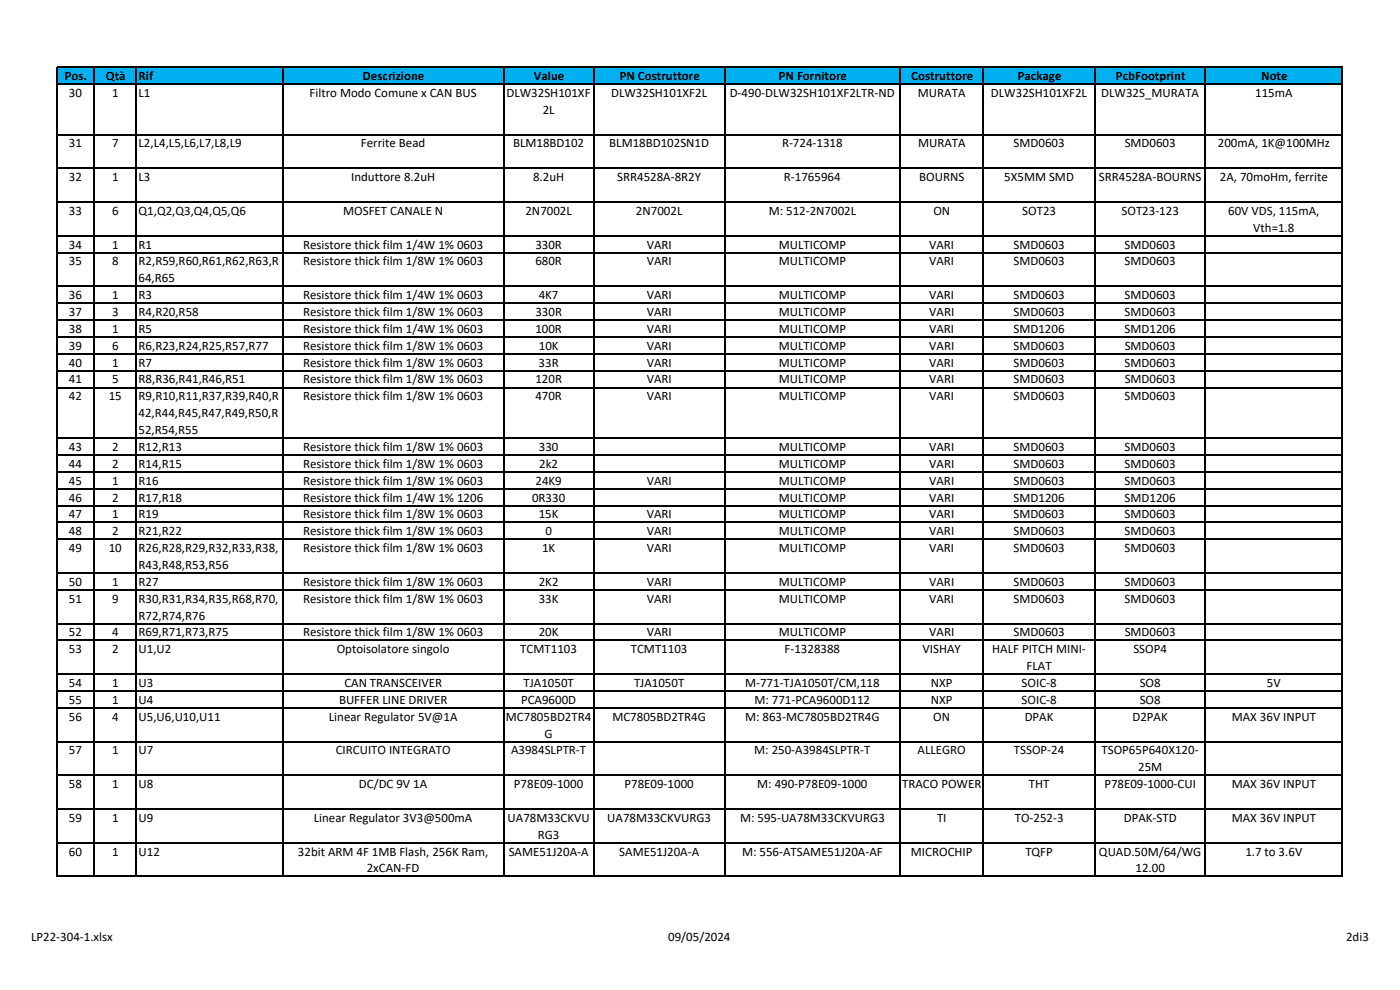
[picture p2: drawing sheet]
<svg xmlns="http://www.w3.org/2000/svg" width="420mm" height="297mm" viewBox="0 0 420 297" stroke-linecap="round" stroke-linejoin="round" font-family="sans-serif">
<defs><g id="words">
<g font-size="3.9">
<text x="19.4" y="24">Pos.</text>
<text x="20.7" y="29.1">30</text>
<text x="31.8" y="24">Qtà</text>
<text x="33.6" y="29.1">1</text>
<text x="41.6" y="29.1">L1</text>
<text x="41.6" y="24">Rif</text>
<text x="92.9" y="29.1">Filtro Modo Comune x CAN BUS</text>
<text x="108.9" y="24">Descrizione</text>
<text x="152" y="29.1">DLW32SH101XF</text>
<text x="160.2" y="24">Value</text>
<text x="183.4" y="29.1">DLW32SH101XF2L</text>
<text x="186" y="24">PN Costruttore</text>
<text x="219" y="29.1">D-490-DLW32SH101XF2LTR-ND</text>
<text x="233.7" y="24">PN Fornitore</text>
<text x="273.5" y="24">Costruttore</text>
<text x="275.5" y="29.1">MURATA</text>
<text x="297.4" y="29.1">DLW32SH101XF2L</text>
<text x="305.4" y="24">Package</text>
<text x="330.5" y="29.1">DLW32S_MURATA</text>
<text x="334.9" y="24">PcbFootprint</text>
<text x="376.7" y="29.1">115mA</text>
<text x="378.5" y="24">Note</text>
<text x="162.9" y="34.1">2L</text>
<text x="20.7" y="44.2">31</text>
<text x="33.6" y="44.2">7</text>
<text x="41.6" y="44.2">L2,L4,L5,L6,L7,L8,L9</text>
<text x="108.3" y="44.2">Ferrite Bead</text>
<text x="154" y="44.2">BLM18BD102</text>
<text x="182.8" y="44.2">BLM18BD102SN1D</text>
<text x="234.7" y="44.2">R-724-1318</text>
<text x="275.5" y="44.2">MURATA</text>
<text x="304.2" y="44.2">SMD0603</text>
<text x="337.5" y="44.2">SMD0603</text>
<text x="365.5" y="44.2">200mA, 1K@100MHz</text>
<text x="20.7" y="54.4">32</text>
<text x="33.6" y="54.4">1</text>
<text x="41.6" y="54.4">L3</text>
<text x="105.4" y="54.4">Induttore 8.2uH</text>
<text x="160" y="54.4">8.2uH</text>
<text x="185.2" y="54.4">SRR4528A-8R2Y</text>
<text x="235.3" y="54.4">R-1765964</text>
<text x="275.9" y="54.4">BOURNS</text>
<text x="301.4" y="54.4">5X5MM SMD</text>
<text x="329.8" y="54.4">SRR4528A-BOURNS</text>
<text x="366.1" y="54.4">2A, 70moHm, ferrite</text>
<text x="20.7" y="64.5">33</text>
<text x="33.6" y="64.5">6</text>
<text x="41.6" y="64.5">Q1,Q2,Q3,Q4,Q5,Q6</text>
<text x="103" y="64.5">MOSFET CANALE N</text>
<text x="157.7" y="64.5">2N7002L</text>
<text x="190.9" y="64.5">2N7002L</text>
<text x="230.7" y="64.5">M: 512-2N7002L</text>
<text x="280.1" y="64.5">ON</text>
<text x="306.8" y="64.5">SOT23</text>
<text x="336.6" y="64.5">SOT23-123</text>
<text x="368.6" y="64.5">60V VDS, 115mA,</text>
<text x="376.1" y="69.5">Vth=1.8</text>
<text x="20.7" y="74.6">34</text>
<text x="33.6" y="74.6">1</text>
<text x="41.6" y="74.6">R1</text>
<text x="90.9" y="74.6">Resistore thick film 1/4W 1% 0603</text>
<text x="160.7" y="74.6">330R</text>
<text x="194.1" y="74.6">VARI</text>
<text x="233.7" y="74.6">MULTICOMP</text>
<text x="278.9" y="74.6">VARI</text>
<text x="304.2" y="74.6">SMD0603</text>
<text x="337.5" y="74.6">SMD0603</text>
<text x="20.7" y="79.7">35</text>
<text x="33.6" y="79.7">8</text>
<text x="41.6" y="79.7">R2,R59,R60,R61,R62,R63,R</text>
<text x="90.9" y="79.7">Resistore thick film 1/8W 1% 0603</text>
<text x="160.7" y="79.7">680R</text>
<text x="194.1" y="79.7">VARI</text>
<text x="233.7" y="79.7">MULTICOMP</text>
<text x="278.9" y="79.7">VARI</text>
<text x="304.2" y="79.7">SMD0603</text>
<text x="337.5" y="79.7">SMD0603</text>
<text x="20.7" y="89.8">36</text>
<text x="33.6" y="89.8">1</text>
<text x="41.6" y="84.7">64,R65</text>
<text x="41.6" y="89.8">R3</text>
<text x="90.9" y="89.8">Resistore thick film 1/4W 1% 0603</text>
<text x="161.7" y="89.8">4K7</text>
<text x="194.1" y="89.8">VARI</text>
<text x="233.7" y="89.8">MULTICOMP</text>
<text x="278.9" y="89.8">VARI</text>
<text x="304.2" y="89.8">SMD0603</text>
<text x="337.5" y="89.8">SMD0603</text>
<text x="20.7" y="94.8">37</text>
<text x="33.6" y="94.8">3</text>
<text x="41.6" y="94.8">R4,R20,R58</text>
<text x="91" y="94.8">Resistore thick film 1/8W 1% 0603</text>
<text x="160.7" y="94.8">330R</text>
<text x="194.1" y="94.8">VARI</text>
<text x="233.7" y="94.8">MULTICOMP</text>
<text x="278.9" y="94.8">VARI</text>
<text x="304.2" y="94.8">SMD0603</text>
<text x="337.5" y="94.8">SMD0603</text>
<text x="20.7" y="99.9">38</text>
<text x="33.6" y="99.9">1</text>
<text x="41.6" y="99.9">R5</text>
<text x="90.9" y="99.9">Resistore thick film 1/4W 1% 0603</text>
<text x="160.7" y="99.9">100R</text>
<text x="194.1" y="99.9">VARI</text>
<text x="233.7" y="99.9">MULTICOMP</text>
<text x="278.9" y="99.9">VARI</text>
<text x="304.2" y="99.9">SMD1206</text>
<text x="337.5" y="99.9">SMD1206</text>
<text x="20.7" y="104.9">39</text>
<text x="33.6" y="104.9">6</text>
<text x="41.6" y="104.9">R6,R23,R24,R25,R57,R77</text>
<text x="91" y="104.9">Resistore thick film 1/8W 1% 0603</text>
<text x="161.7" y="104.9">10K</text>
<text x="194.1" y="104.9">VARI</text>
<text x="233.7" y="104.9">MULTICOMP</text>
<text x="278.9" y="104.9">VARI</text>
<text x="304.2" y="104.9">SMD0603</text>
<text x="337.5" y="104.9">SMD0603</text>
<text x="20.7" y="110">40</text>
<text x="33.6" y="110">1</text>
<text x="41.6" y="110">R7</text>
<text x="90.9" y="110">Resistore thick film 1/8W 1% 0603</text>
<text x="161.6" y="110">33R</text>
<text x="194.1" y="110">VARI</text>
<text x="233.7" y="110">MULTICOMP</text>
<text x="278.9" y="110">VARI</text>
<text x="304.2" y="110">SMD0603</text>
<text x="337.5" y="110">SMD0603</text>
<text x="20.7" y="115.1">41</text>
<text x="33.6" y="115.1">5</text>
<text x="41.6" y="115.1">R8,R36,R41,R46,R51</text>
<text x="91" y="115.1">Resistore thick film 1/8W 1% 0603</text>
<text x="160.7" y="115.1">120R</text>
<text x="194.1" y="115.1">VARI</text>
<text x="233.7" y="115.1">MULTICOMP</text>
<text x="278.9" y="115.1">VARI</text>
<text x="304.2" y="115.1">SMD0603</text>
<text x="337.5" y="115.1">SMD0603</text>
<text x="20.7" y="120.1">42</text>
<text x="32.6" y="120.1">15</text>
<text x="41.6" y="125.2">42,R44,R45,R47,R49,R50,R</text>
<text x="41.6" y="120.1">R9,R10,R11,R37,R39,R40,R</text>
<text x="90.9" y="120.1">Resistore thick film 1/8W 1% 0603</text>
<text x="160.7" y="120.1">470R</text>
<text x="194.1" y="120.1">VARI</text>
<text x="233.7" y="120.1">MULTICOMP</text>
<text x="278.9" y="120.1">VARI</text>
<text x="304.2" y="120.1">SMD0603</text>
<text x="337.5" y="120.1">SMD0603</text>
<text x="41.6" y="130.2">52,R54,R55</text>
<text x="20.7" y="135.3">43</text>
<text x="33.6" y="135.3">2</text>
<text x="41.6" y="135.3">R12,R13</text>
<text x="90.9" y="135.3">Resistore thick film 1/8W 1% 0603</text>
<text x="161.7" y="135.3">330</text>
<text x="233.7" y="135.3">MULTICOMP</text>
<text x="278.9" y="135.3">VARI</text>
<text x="304.2" y="135.3">SMD0603</text>
<text x="337.5" y="135.3">SMD0603</text>
<text x="20.7" y="140.4">44</text>
<text x="33.6" y="140.4">2</text>
<text x="41.6" y="140.4">R14,R15</text>
<text x="90.9" y="140.4">Resistore thick film 1/8W 1% 0603</text>
<text x="161.8" y="140.4">2k2</text>
<text x="233.7" y="140.4">MULTICOMP</text>
<text x="278.9" y="140.4">VARI</text>
<text x="304.2" y="140.4">SMD0603</text>
<text x="337.5" y="140.4">SMD0603</text>
<text x="20.7" y="145.4">45</text>
<text x="33.6" y="145.4">1</text>
<text x="41.6" y="145.4">R16</text>
<text x="90.9" y="145.4">Resistore thick film 1/8W 1% 0603</text>
<text x="160.7" y="145.4">24K9</text>
<text x="194.1" y="145.4">VARI</text>
<text x="233.7" y="145.4">MULTICOMP</text>
<text x="278.9" y="145.4">VARI</text>
<text x="304.2" y="145.4">SMD0603</text>
<text x="337.5" y="145.4">SMD0603</text>
<text x="20.7" y="150.5">46</text>
<text x="20.7" y="155.5">47</text>
<text x="33.6" y="150.5">2</text>
<text x="33.6" y="155.5">1</text>
<text x="41.6" y="150.5">R17,R18</text>
<text x="41.6" y="155.5">R19</text>
<text x="90.9" y="155.5">Resistore thick film 1/8W 1% 0603</text>
<text x="90.9" y="150.5">Resistore thick film 1/4W 1% 1206</text>
<text x="159.7" y="150.5">0R330</text>
<text x="161.7" y="155.5">15K</text>
<text x="194.1" y="155.5">VARI</text>
<text x="233.7" y="155.5">MULTICOMP</text>
<text x="233.7" y="150.5">MULTICOMP</text>
<text x="278.9" y="155.5">VARI</text>
<text x="278.9" y="150.5">VARI</text>
<text x="304.2" y="155.5">SMD0603</text>
<text x="304.2" y="150.5">SMD1206</text>
<text x="337.5" y="155.5">SMD0603</text>
<text x="337.5" y="150.5">SMD1206</text>
<text x="20.7" y="160.6">48</text>
<text x="33.6" y="160.6">2</text>
<text x="41.6" y="160.6">R21,R22</text>
<text x="90.9" y="160.6">Resistore thick film 1/8W 1% 0603</text>
<text x="163.7" y="160.6">0</text>
<text x="194.1" y="160.6">VARI</text>
<text x="233.7" y="160.6">MULTICOMP</text>
<text x="278.9" y="160.6">VARI</text>
<text x="304.2" y="160.6">SMD0603</text>
<text x="337.5" y="160.6">SMD0603</text>
<text x="20.7" y="165.7">49</text>
<text x="32.6" y="165.7">10</text>
<text x="41.6" y="165.7">R26,R28,R29,R32,R33,R38,</text>
<text x="90.9" y="165.7">Resistore thick film 1/8W 1% 0603</text>
<text x="162.7" y="165.7">1K</text>
<text x="194.1" y="165.7">VARI</text>
<text x="233.7" y="165.7">MULTICOMP</text>
<text x="278.9" y="165.7">VARI</text>
<text x="304.2" y="165.7">SMD0603</text>
<text x="337.5" y="165.7">SMD0603</text>
<text x="41.6" y="170.7">R43,R48,R53,R56</text>
<text x="20.7" y="175.8">50</text>
<text x="33.6" y="175.8">1</text>
<text x="41.6" y="175.8">R27</text>
<text x="90.9" y="175.8">Resistore thick film 1/8W 1% 0603</text>
<text x="161.7" y="175.8">2K2</text>
<text x="194.1" y="175.8">VARI</text>
<text x="233.7" y="175.8">MULTICOMP</text>
<text x="278.9" y="175.8">VARI</text>
<text x="304.2" y="175.8">SMD0603</text>
<text x="337.5" y="175.8">SMD0603</text>
<text x="20.7" y="180.8">51</text>
<text x="33.6" y="180.8">9</text>
<text x="41.6" y="185.9">R72,R74,R76</text>
<text x="41.6" y="180.8">R30,R31,R34,R35,R68,R70,</text>
<text x="90.9" y="180.8">Resistore thick film 1/8W 1% 0603</text>
<text x="161.7" y="180.8">33K</text>
<text x="194.1" y="180.8">VARI</text>
<text x="233.7" y="180.8">MULTICOMP</text>
<text x="278.9" y="180.8">VARI</text>
<text x="304.2" y="180.8">SMD0603</text>
<text x="337.5" y="180.8">SMD0603</text>
<text x="20.7" y="190.9">52</text>
<text x="33.6" y="190.9">4</text>
<text x="41.6" y="190.9">R69,R71,R73,R75</text>
<text x="91" y="190.9">Resistore thick film 1/8W 1% 0603</text>
<text x="161.7" y="190.9">20K</text>
<text x="194.1" y="190.9">VARI</text>
<text x="233.7" y="190.9">MULTICOMP</text>
<text x="278.9" y="190.9">VARI</text>
<text x="304.2" y="190.9">SMD0603</text>
<text x="337.5" y="190.9">SMD0603</text>
<text x="20.7" y="196">53</text>
<text x="33.6" y="196">2</text>
<text x="41.6" y="196">U1,U2</text>
<text x="101" y="196">Optoisolatore singolo</text>
<text x="156.2" y="196">TCMT1103</text>
<text x="189.3" y="196">TCMT1103</text>
<text x="235.4" y="196">F-1328388</text>
<text x="276.9" y="196">VISHAY</text>
<text x="297.8" y="196">HALF PITCH MINI-</text>
<text x="340.1" y="196">SSOP4</text>
<text x="308.1" y="201.1">FLAT</text>
<text x="20.7" y="206.1">54</text>
<text x="33.6" y="206.1">1</text>
<text x="41.6" y="206.1">U3</text>
<text x="103.3" y="206.1">CAN TRANSCEIVER</text>
<text x="157.1" y="206.1">TJA1050T</text>
<text x="190.3" y="206.1">TJA1050T</text>
<text x="223.6" y="206.1">M-771-TJA1050T/CM,118</text>
<text x="279.4" y="206.1">NXP</text>
<text x="306.6" y="206.1">SOIC-8</text>
<text x="342" y="206.1">SO8</text>
<text x="380.2" y="206.1">5V</text>
<text x="20.7" y="211.2">55</text>
<text x="33.6" y="211.2">1</text>
<text x="41.6" y="211.2">U4</text>
<text x="101.7" y="211.2">BUFFER LINE DRIVER</text>
<text x="156.4" y="211.2">PCA9600D</text>
<text x="226.4" y="211.2">M: 771-PCA9600D112</text>
<text x="279.4" y="211.2">NXP</text>
<text x="306.6" y="211.2">SOIC-8</text>
<text x="342" y="211.2">SO8</text>
<text x="20.7" y="216.2">56</text>
<text x="33.6" y="216.2">4</text>
<text x="41.6" y="216.2">U5,U6,U10,U11</text>
<text x="98.7" y="216.2">Linear Regulator 5V@1A</text>
<text x="151.8" y="216.2">MC7805BD2TR4</text>
<text x="163.4" y="221.3">G</text>
<text x="183.8" y="216.2">MC7805BD2TR4G</text>
<text x="223.6" y="216.2">M: 863-MC7805BD2TR4G</text>
<text x="280.1" y="216.2">ON</text>
<text x="307.5" y="216.2">DPAK</text>
<text x="339.9" y="216.2">D2PAK</text>
<text x="369.7" y="216.2">MAX 36V INPUT</text>
<text x="20.7" y="226.4">57</text>
<text x="33.6" y="226.4">1</text>
<text x="41.6" y="226.4">U7</text>
<text x="100.8" y="226.4">CIRCUITO INTEGRATO</text>
<text x="153.4" y="226.4">A3984SLPTR-T</text>
<text x="226.4" y="226.4">M: 250-A3984SLPTR-T</text>
<text x="275.4" y="226.4">ALLEGRO</text>
<text x="304.3" y="226.4">TSSOP-24</text>
<text x="330.6" y="226.4">TSOP65P640X120-</text>
<text x="341.6" y="231.4">25M</text>
<text x="20.7" y="236.5">58</text>
<text x="33.6" y="236.5">1</text>
<text x="41.6" y="236.5">U8</text>
<text x="107.7" y="236.5">DC/DC 9V 1A</text>
<text x="154.3" y="236.5">P78E09-1000</text>
<text x="187.4" y="236.5">P78E09-1000</text>
<text x="227.3" y="236.5">M: 490-P78E09-1000</text>
<text x="270.8" y="236.5">TRACO POWER</text>
<text x="308.8" y="236.5">THT</text>
<text x="331.4" y="236.5">P78E09-1000-CUI</text>
<text x="369.7" y="236.5">MAX 36V INPUT</text>
<text x="20.7" y="246.6">59</text>
<text x="33.6" y="246.6">1</text>
<text x="41.6" y="246.6">U9</text>
<text x="94.2" y="246.6">Linear Regulator 3V3@500mA</text>
<text x="152.3" y="246.6">UA78M33CKVU</text>
<text x="161.4" y="251.7">RG3</text>
<text x="182.3" y="246.6">UA78M33CKVURG3</text>
<text x="222.1" y="246.6">M: 595-UA78M33CKVURG3</text>
<text x="281.2" y="246.6">TI</text>
<text x="304.5" y="246.6">TO-252-3</text>
<text x="337.3" y="246.6">DPAK-STD</text>
<text x="369.7" y="246.6">MAX 36V INPUT</text>
<text x="20.7" y="256.7">60</text>
<text x="33.6" y="256.7">1</text>
<text x="41.6" y="256.7">U12</text>
<text x="89.4" y="256.7">32bit ARM 4F 1MB Flash, 256K Ram,</text>
<text x="152.7" y="256.7">SAME51J20A-A</text>
<text x="185.9" y="256.7">SAME51J20A-A</text>
<text x="222.7" y="256.7">M: 556-ATSAME51J20A-AF</text>
<text x="273.4" y="256.7">MICROCHIP</text>
<text x="307.7" y="256.7">TQFP</text>
<text x="329.8" y="256.7">QUAD.50M/64/WG</text>
<text x="373.7" y="256.7">1.7 to 3.6V</text>
<text x="110.1" y="261.8">2xCAN-FD</text>
<text x="340.8" y="261.8">12.00</text>
<text x="9.3" y="282.3">LP22-304-1.xlsx</text>
<text x="200.5" y="282.3">09/05/2024</text>
<text x="404" y="282.3">2di3</text>
</g>
</g></defs>
<path d="M17.2 20.3h385.6v4.9h-385.6z" fill="#00b0f0"/>
<g fill="none" stroke="#000" stroke-width=".34">
<path d="M17 20v243.1M17.2 20.2h385.8M17.2 25.2h385.8M28.2 20.3v242.8M40.9 20.3v242.8M84.8 20.3v242.8M151.1 20.3v242.8M178.1 20.3v242.8M217.5 20.3v242.8M270.1 20.3v242.8M295.1 20.3v242.8M328.6 20.3v242.8"/>
<path d="M361.7 20.3v242.8M402.8 20.3v242.8M17.2 40.4h385.8M17.2 50.5h385.8M17.2 60.6h385.8M17.2 70.7h385.8M17.2 75.8h385.8M17.2 85.9h385.8M17.2 91h385.8M17.2 96h385.8M17.2 101.1h385.8M17.2 106.2h385.8"/>
<path d="M17.2 111.2h385.8M17.2 116.3h385.8M17.2 131.4h385.8M17.2 136.5h385.8M17.2 141.6h385.8M17.2 146.6h385.8M17.2 151.7h385.8M17.2 156.7h385.8M17.2 161.8h385.8M17.2 171.9h385.8M17.2 177h385.8M17.2 187.1h385.8"/>
<path d="M17.2 192.2h385.8M17.2 202.3h385.8M17.2 207.3h385.8M17.2 212.4h385.8M17.2 222.5h385.8M17.2 232.6h385.8M17.2 242.7h385.8M17.2 252.9h385.8M17.2 263h385.8"/>
</g>
<use href="#words"/>
</svg>
